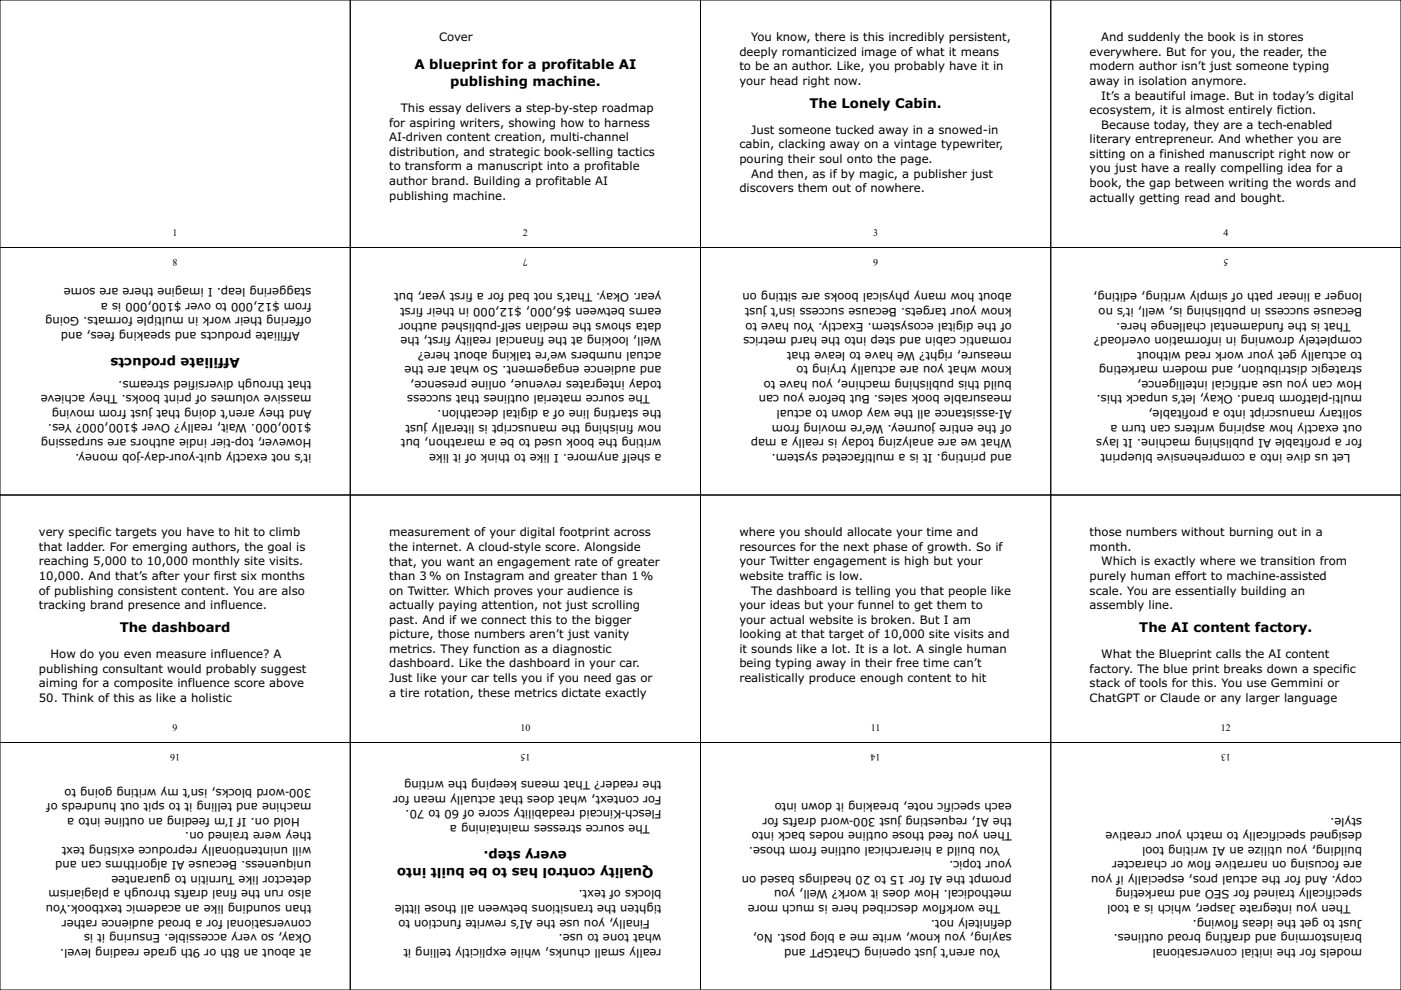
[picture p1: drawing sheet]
<svg xmlns="http://www.w3.org/2000/svg" width="297mm" height="210mm" viewBox="0 0 297 210" stroke-linecap="round" stroke-linejoin="round" font-family="sans-serif">
<defs><g id="words">
<g font-size="2.8">
<text x="87.9" y="14.7">A blueprint for a profitable AI</text>
<text x="95.4" y="18.2">publishing machine.</text>
<text x="171.6" y="22.9">The Lonely Cabin.</text>
<text x="50.8" y="75.8" transform="rotate(-180 50.8 75.8)">Affiliate products</text>
<text x="25.4" y="134">The dashboard</text>
<text x="241.6" y="134">The AI content factory.</text>
<text x="120.2" y="180.4" transform="rotate(-180 120.2 180.4)">every step.</text>
<text x="138.6" y="183.9" transform="rotate(-180 138.6 183.9)">Quality control has to be built into</text>
</g>
<g font-size="2.5">
<text x="93.1" y="8.8">Cover</text>
<text x="156.8" y="11.9">deeply romanticized image of what it means</text>
<text x="159.2" y="8.8">You know, there is this incredibly persistent,</text>
<text x="231" y="11.9">everywhere. But for you, the reader, the</text>
<text x="233.5" y="8.8">And suddenly the book is in stores</text>
<text x="156.8" y="14.9">to be an author. Like, you probably have it in</text>
<text x="231" y="14.9">modern author isn’t just someone typing</text>
<text x="85" y="23.7">This essay delivers a step‑by‑step roadmap</text>
<text x="156.8" y="18">your head right now.</text>
<text x="231" y="18">away in isolation anymore.</text>
<text x="233.5" y="21.1">It’s a beautiful image. But in today’s digital</text>
<text x="82.5" y="26.8">for aspiring writers, showing how to harness</text>
<text x="82.5" y="29.9">AI‑driven content creation, multi‑channel</text>
<text x="159.2" y="28.4">Just someone tucked away in a snowed-in</text>
<text x="231" y="24.2">ecosystem, it is almost entirely fiction.</text>
<text x="233.5" y="27.3">Because today, they are a tech‑enabled</text>
<text x="82.5" y="33">distribution, and strategic book‑selling tactics</text>
<text x="156.8" y="31.5">cabin, clacking away on a vintage typewriter,</text>
<text x="156.8" y="34.6">pouring their soul onto the page.</text>
<text x="231" y="30.4">literary entrepreneur. And whether you are</text>
<text x="231" y="33.5">sitting on a finished manuscript right now or</text>
<text x="82.5" y="36.1">to transform a manuscript into a profitable</text>
<text x="82.5" y="39.2">author brand. Building a profitable AI</text>
<text x="156.8" y="40.7">discovers them out of nowhere.</text>
<text x="159.2" y="37.7">And then, as if by magic, a publisher just</text>
<text x="231" y="36.6">you just have a really compelling idea for a</text>
<text x="231" y="39.7">book, the gap between writing the words and</text>
<text x="82.5" y="42.3">publishing machine.</text>
<text x="231" y="42.7">actually getting read and bought.</text>
<text x="66" y="64.2" transform="rotate(-180 66 64.2)">from $12,000 to over $100,000 is a</text>
<text x="66" y="61.1" transform="rotate(-180 66 61.1)">staggering leap. I imagine there are some</text>
<text x="140.3" y="65.3" transform="rotate(-180 140.3 65.3)">earns between $6,000, $12,000 in their first</text>
<text x="140.3" y="62.2" transform="rotate(-180 140.3 62.2)">year. Okay. That’s not bad for a first year, but</text>
<text x="214.5" y="65.3" transform="rotate(-180 214.5 65.3)">know your targets. Because success isn’t just</text>
<text x="214.5" y="62.2" transform="rotate(-180 214.5 62.2)">about how many physical books are sitting on</text>
<text x="288.8" y="65.3" transform="rotate(-180 288.8 65.3)">Because success in publishing is, well, it’s no</text>
<text x="288.8" y="62.2" transform="rotate(-180 288.8 62.2)">longer a linear path of simply writing, editing,</text>
<text x="63.5" y="70.3" transform="rotate(-180 63.5 70.3)">Affiliate products and speaking fees, and</text>
<text x="66" y="67.2" transform="rotate(-180 66 67.2)">offering their work in multiple formats. Going</text>
<text x="140.3" y="71.5" transform="rotate(-180 140.3 71.5)">Well, looking at the financial reality first, the</text>
<text x="140.3" y="68.4" transform="rotate(-180 140.3 68.4)">data shows the median self‑published author</text>
<text x="214.5" y="71.5" transform="rotate(-180 214.5 71.5)">romantic cabin and step into the hard metrics</text>
<text x="214.5" y="68.4" transform="rotate(-180 214.5 68.4)">of the digital ecosystem. Exactly. You have to</text>
<text x="286.3" y="68.4" transform="rotate(-180 286.3 68.4)">That is the fundamental challenge here.</text>
<text x="288.8" y="71.5" transform="rotate(-180 288.8 71.5)">completely drowning in information overload?</text>
<text x="140.3" y="77.7" transform="rotate(-180 140.3 77.7)">and audience engagement. So what are the</text>
<text x="140.3" y="74.6" transform="rotate(-180 140.3 74.6)">actual numbers we’re talking about here?</text>
<text x="214.5" y="77.6" transform="rotate(-180 214.5 77.6)">know what you are actually trying to</text>
<text x="214.5" y="74.6" transform="rotate(-180 214.5 74.6)">measure, right? We have to leave that</text>
<text x="288.8" y="77.6" transform="rotate(-180 288.8 77.6)">strategic distribution, and modern marketing</text>
<text x="288.8" y="74.6" transform="rotate(-180 288.8 74.6)">to actually get your work read without</text>
<text x="66" y="83.8" transform="rotate(-180 66 83.8)">massive volumes of print books. They achieve</text>
<text x="66" y="80.7" transform="rotate(-180 66 80.7)">that through diversified streams.</text>
<text x="137.8" y="83.8" transform="rotate(-180 137.8 83.8)">The source material outlines that success</text>
<text x="140.3" y="80.8" transform="rotate(-180 140.3 80.8)">today integrates revenue, online presence,</text>
<text x="214.5" y="83.8" transform="rotate(-180 214.5 83.8)">measurable book sales. But before you can</text>
<text x="214.5" y="80.7" transform="rotate(-180 214.5 80.7)">build this publishing machine, you have to</text>
<text x="288.8" y="83.8" transform="rotate(-180 288.8 83.8)">multi‑platform brand. Okay, let’s unpack this.</text>
<text x="288.8" y="80.7" transform="rotate(-180 288.8 80.7)">How can you use artificial intelligence,</text>
<text x="66" y="90" transform="rotate(-180 66 90)">$100,000. Wait, really? Over $100,000? Yes.</text>
<text x="66" y="86.9" transform="rotate(-180 66 86.9)">And they aren’t doing that just from moving</text>
<text x="140.3" y="86.9" transform="rotate(-180 140.3 86.9)">the starting line of a digital decathlon.</text>
<text x="214.5" y="86.9" transform="rotate(-180 214.5 86.9)">AI‑assistance all the way down to actual</text>
<text x="288.8" y="86.9" transform="rotate(-180 288.8 86.9)">solitary manuscript into a profitable,</text>
<text x="66" y="93.1" transform="rotate(-180 66 93.1)">However, top‑tier indie authors are surpassing</text>
<text x="140.3" y="93.1" transform="rotate(-180 140.3 93.1)">writing the book used to be a marathon, but</text>
<text x="140.3" y="90" transform="rotate(-180 140.3 90)">now finishing the manuscript is literally just</text>
<text x="214.5" y="93.1" transform="rotate(-180 214.5 93.1)">What we are analyzing today is really a map</text>
<text x="214.5" y="90" transform="rotate(-180 214.5 90)">of the entire journey. We’re moving from</text>
<text x="288.8" y="93.1" transform="rotate(-180 288.8 93.1)">for a profitable AI publishing machine. It lays</text>
<text x="288.8" y="90" transform="rotate(-180 288.8 90)">out exactly how aspiring writers can turn a</text>
<text x="66" y="96.2" transform="rotate(-180 66 96.2)">it’s not exactly quit‑your‑day‑job money.</text>
<text x="140.3" y="96.2" transform="rotate(-180 140.3 96.2)">a shelf anymore. I like to think of it like</text>
<text x="214.5" y="96.2" transform="rotate(-180 214.5 96.2)">and printing. It is a multifaceted system.</text>
<text x="286.3" y="96.2" transform="rotate(-180 286.3 96.2)">Let us dive into a comprehensive blueprint</text>
<text x="8.2" y="113.7">very specific targets you have to hit to climb</text>
<text x="82.5" y="113.7">measurement of your digital footprint across</text>
<text x="156.8" y="113.7">where you should allocate your time and</text>
<text x="231" y="113.7">those numbers without burning out in a</text>
<text x="8.2" y="116.8">that ladder. For emerging authors, the goal is</text>
<text x="8.2" y="119.9">reaching 5,000 to 10,000 monthly site visits.</text>
<text x="82.5" y="116.8">the internet. A cloud‑style score. Alongside</text>
<text x="82.5" y="119.9">that, you want an engagement rate of greater</text>
<text x="156.8" y="116.8">resources for the next phase of growth. So if</text>
<text x="156.8" y="119.9">your Twitter engagement is high but your</text>
<text x="231" y="116.8">month.</text>
<text x="233.5" y="119.9">Which is exactly where we transition from</text>
<text x="8.2" y="123">10,000. And that’s after your first six months</text>
<text x="82.5" y="123">than 3 % on Instagram and greater than 1 %</text>
<text x="156.8" y="123">website traffic is low.</text>
<text x="231" y="123">purely human effort to machine‑assisted</text>
<text x="8.2" y="126.1">of publishing consistent content. You are also</text>
<text x="8.2" y="129.1">tracking brand presence and influence.</text>
<text x="82.5" y="126.1">on Twitter. Which proves your audience is</text>
<text x="82.5" y="129.2">actually paying attention, not just scrolling</text>
<text x="156.8" y="129.1">your ideas but your funnel to get them to</text>
<text x="159.2" y="126.1">The dashboard is telling you that people like</text>
<text x="231" y="126.1">scale. You are essentially building an</text>
<text x="231" y="129.2">assembly line.</text>
<text x="82.5" y="132.3">past. And if we connect this to the bigger</text>
<text x="82.5" y="135.3">picture, those numbers aren’t just vanity</text>
<text x="156.8" y="132.2">your actual website is broken. But I am</text>
<text x="156.8" y="135.3">looking at that target of 10,000 site visits and</text>
<text x="8.2" y="142.6">publishing consultant would probably suggest</text>
<text x="10.7" y="139.5">How do you even measure influence? A</text>
<text x="82.5" y="138.4">metrics. They function as a diagnostic</text>
<text x="82.5" y="141.5">dashboard. Like the dashboard in your car.</text>
<text x="156.8" y="138.4">it sounds like a lot. It is a lot. A single human</text>
<text x="156.8" y="141.5">being typing away in their free time can’t</text>
<text x="231" y="142.6">factory. The blue print breaks down a specific</text>
<text x="233.5" y="139.5">What the Blueprint calls the AI content</text>
<text x="8.2" y="145.7">aiming for a composite influence score above</text>
<text x="8.2" y="148.8">50. Think of this as like a holistic</text>
<text x="82.5" y="144.6">Just like your car tells you if you need gas or</text>
<text x="82.5" y="147.7">a tire rotation, these metrics dictate exactly</text>
<text x="156.8" y="144.6">realistically produce enough content to hit</text>
<text x="231" y="145.7">stack of tools for this. You use Gemmini or</text>
<text x="231" y="148.8">ChatGPT or Claude or any larger language</text>
<text x="66" y="167.2" transform="rotate(-180 66 167.2)">300‑word blocks, isn’t my writing going to</text>
<text x="140.3" y="165.6" transform="rotate(-180 140.3 165.6)">the reader? That means keeping the writing</text>
<text x="63.5" y="173.4" transform="rotate(-180 63.5 173.4)">Hold on. If I’m feeding an outline into a</text>
<text x="66" y="170.3" transform="rotate(-180 66 170.3)">machine and telling it to spit out hundreds of</text>
<text x="140.3" y="171.8" transform="rotate(-180 140.3 171.8)">Flesch‑Kincaid readability score of 60 to 70.</text>
<text x="140.3" y="168.7" transform="rotate(-180 140.3 168.7)">For context, what does that actually mean for</text>
<text x="214.5" y="173.4" transform="rotate(-180 214.5 173.4)">the AI, requesting just 300‑word drafts for</text>
<text x="214.5" y="170.2" transform="rotate(-180 214.5 170.2)">each specific note, breaking it down into</text>
<text x="288.8" y="173.4" transform="rotate(-180 288.8 173.4)">style.</text>
<text x="66" y="179.5" transform="rotate(-180 66 179.5)">will unintentionally reproduce existing text</text>
<text x="66" y="176.4" transform="rotate(-180 66 176.4)">they were trained on.</text>
<text x="137.8" y="174.9" transform="rotate(-180 137.8 174.9)">The source stresses maintaining a</text>
<text x="212.1" y="179.5" transform="rotate(-180 212.1 179.5)">You build a hierarchical outline from those.</text>
<text x="214.5" y="176.4" transform="rotate(-180 214.5 176.4)">Then you feed those outline nodes back into</text>
<text x="288.8" y="179.5" transform="rotate(-180 288.8 179.5)">building, you utilize an AI writing tool</text>
<text x="288.8" y="176.4" transform="rotate(-180 288.8 176.4)">designed specifically to match your creative</text>
<text x="66" y="185.7" transform="rotate(-180 66 185.7)">detector like Turnitin to guarantee</text>
<text x="66" y="182.6" transform="rotate(-180 66 182.6)">uniqueness. Because AI algorithms can and</text>
<text x="214.5" y="185.7" transform="rotate(-180 214.5 185.7)">prompt the AI for 15 to 20 headings based on</text>
<text x="214.5" y="182.6" transform="rotate(-180 214.5 182.6)">your topic.</text>
<text x="288.8" y="185.7" transform="rotate(-180 288.8 185.7)">copy. And for the actual pros, especially if you</text>
<text x="288.8" y="182.6" transform="rotate(-180 288.8 182.6)">are focusing on narrative flow or character</text>
<text x="66" y="191.9" transform="rotate(-180 66 191.9)">than sounding like an academic textbook.You</text>
<text x="66" y="188.8" transform="rotate(-180 66 188.8)">also run the final drafts through a plagiarism</text>
<text x="140.3" y="191.9" transform="rotate(-180 140.3 191.9)">tighten the transitions between all those little</text>
<text x="140.3" y="188.8" transform="rotate(-180 140.3 188.8)">blocks of text.</text>
<text x="212.1" y="191.9" transform="rotate(-180 212.1 191.9)">The workflow described here is much more</text>
<text x="214.5" y="188.8" transform="rotate(-180 214.5 188.8)">methodical. How does it work? Well, you</text>
<text x="286.3" y="191.9" transform="rotate(-180 286.3 191.9)">Then you integrate Jasper, which is a tool</text>
<text x="288.8" y="188.8" transform="rotate(-180 288.8 188.8)">specifically trained for SEO and marketing</text>
<text x="66" y="195" transform="rotate(-180 66 195)">conversational for a broad audience rather</text>
<text x="137.8" y="195" transform="rotate(-180 137.8 195)">Finally, you use the AI’s rewrite function to</text>
<text x="214.5" y="195" transform="rotate(-180 214.5 195)">definitely not.</text>
<text x="288.8" y="195" transform="rotate(-180 288.8 195)">Just to get the ideas flowing.</text>
<text x="66" y="201.1" transform="rotate(-180 66 201.1)">at about an 8th or 9th grade reading level.</text>
<text x="66" y="198.1" transform="rotate(-180 66 198.1)">Okay, so very accessible. Ensuring it is</text>
<text x="140.3" y="201.1" transform="rotate(-180 140.3 201.1)">really small chunks, while explicitly telling it</text>
<text x="140.3" y="198.1" transform="rotate(-180 140.3 198.1)">what tone to use.</text>
<text x="212.1" y="201.1" transform="rotate(-180 212.1 201.1)">You aren’t just opening ChatGPT and</text>
<text x="214.5" y="198.1" transform="rotate(-180 214.5 198.1)">saying, you know, write me a blog post. No,</text>
<text x="288.8" y="201.1" transform="rotate(-180 288.8 201.1)">models for the initial conversational</text>
<text x="288.8" y="198.1" transform="rotate(-180 288.8 198.1)">brainstorming and drafting broad outlines.</text>
</g>
<g font-size="2.1">
<text x="36.6" y="50">1</text>
<text x="110.9" y="50">2</text>
<text x="185.1" y="50">3</text>
<text x="259.4" y="50">4</text>
<text x="37.7" y="55" transform="rotate(-180 37.7 55)">8</text>
<text x="111.9" y="55" transform="rotate(-180 111.9 55)">7</text>
<text x="186.2" y="55" transform="rotate(-180 186.2 55)">6</text>
<text x="260.4" y="55" transform="rotate(-180 260.4 55)">5</text>
<text x="36.6" y="154.9">9</text>
<text x="110.3" y="154.9">10</text>
<text x="184.6" y="154.9">11</text>
<text x="258.9" y="154.9">12</text>
<text x="38.2" y="160" transform="rotate(-180 38.2 160)">16</text>
<text x="112.4" y="160" transform="rotate(-180 112.4 160)">15</text>
<text x="186.7" y="160" transform="rotate(-180 186.7 160)">14</text>
<text x="261" y="160" transform="rotate(-180 261 160)">13</text>
</g>
</g></defs>
<g fill="none" stroke="#000" stroke-width=".21">
<path d="M0 0h74.3v52.5h-74.3zM74.3 0h74.2v52.5h-74.2zM148.5 0h74.3v52.5h-74.3zM222.8 0h74.2v52.5h-74.2zM0 52.5h74.3v52.5h-74.3zM74.3 52.5h74.2v52.5h-74.2zM148.5 52.5h74.3v52.5h-74.3zM222.8 52.5h74.2v52.5h-74.2zM0 105h74.3v52.4h-74.3zM74.3 105h74.2v52.4h-74.2zM148.5 105h74.3v52.4h-74.3zM222.8 105h74.2v52.4h-74.2z"/>
<path d="M0 157.4h74.3v52.5h-74.3zM74.3 157.4h74.2v52.5h-74.2zM148.5 157.4h74.3v52.5h-74.3zM222.8 157.4h74.2v52.5h-74.2z"/>
</g>
<use href="#words"/>
</svg>
